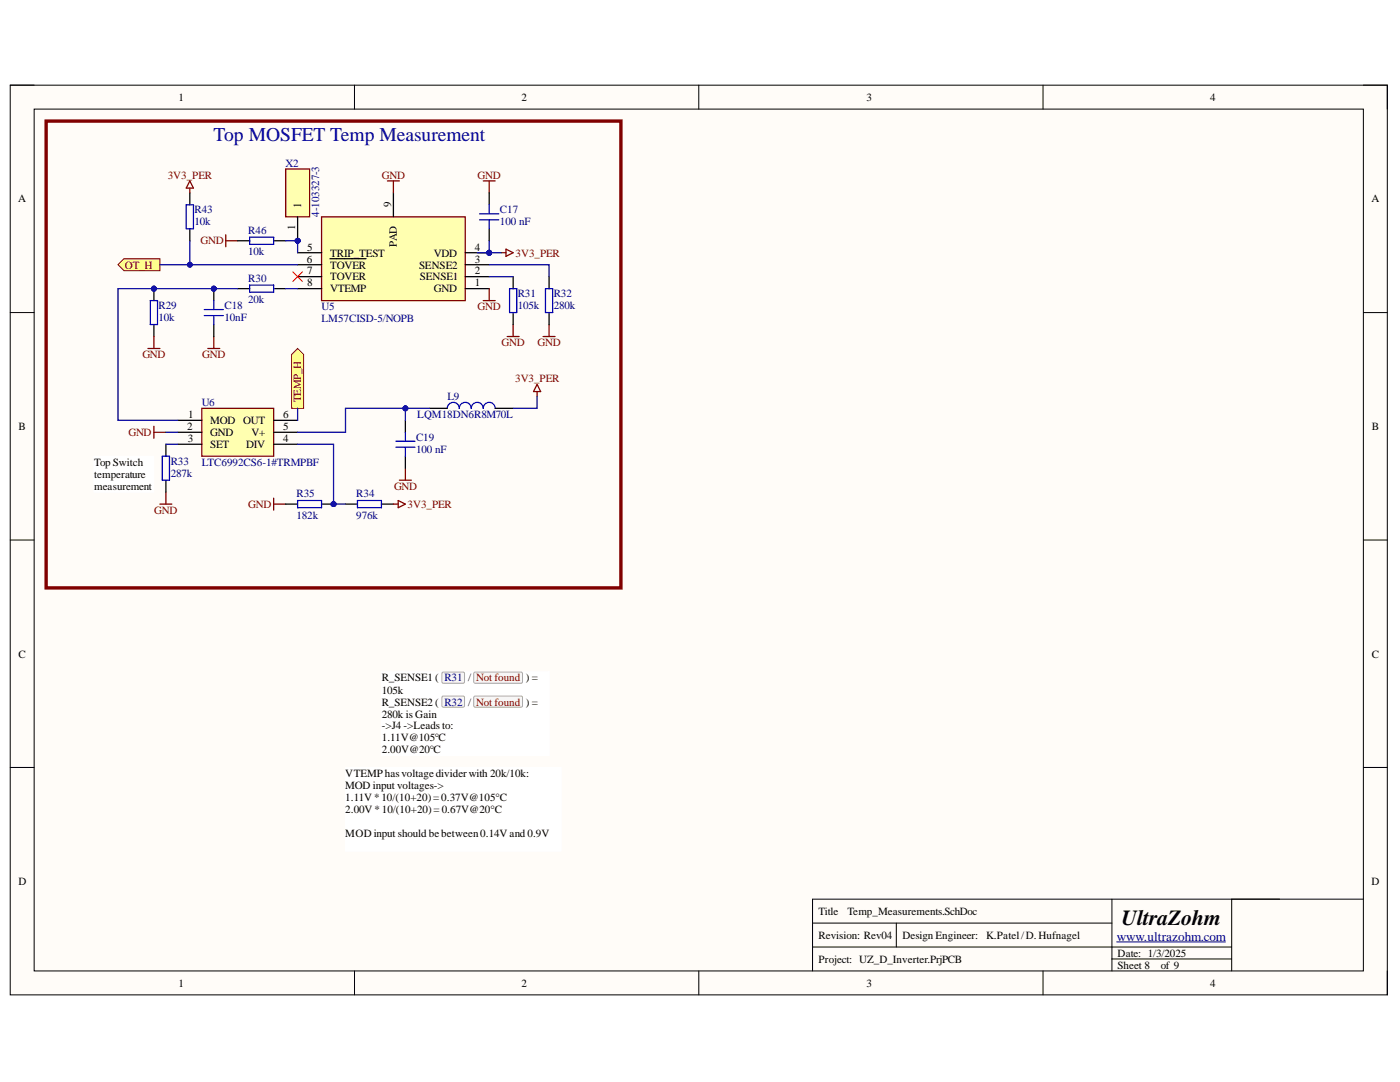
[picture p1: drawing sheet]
<svg xmlns="http://www.w3.org/2000/svg" width="279mm" height="216mm" viewBox="0 0 279 216" stroke-linecap="round" stroke-linejoin="round" font-family="sans-serif">
<defs><g id="words">
<text font-size="4.3" x="223.8" y="184.5">UltraZohm</text>
<text font-size="3.9" fill="#000080" x="42.6" y="28.2">Top MOSFET Temp Measurement</text>
<text font-size="2.6" fill="#000080" x="222.9" y="187.7">www.ultrazohm.com</text>
<g font-size="2.2">
<text x="35.6" y="20.1">1</text>
<text x="104.1" y="20.1">2</text>
<text x="172.9" y="20.1">3</text>
<text x="241.5" y="20.1">4</text>
<text x="3.6" y="40.4">A</text>
<text x="60.1" y="41.6" transform="rotate(-90 60.1 41.6)">1</text>
<text x="78" y="41.3" transform="rotate(-90 78 41.3)">9</text>
<text x="273.7" y="40.4">A</text>
<text x="58.9" y="46" transform="rotate(-90 58.9 46)">1</text>
<text x="61.2" y="52.4">6</text>
<text x="61.3" y="50">5</text>
<text x="65.9" y="53.6">TOVER</text>
<text x="65.9" y="51.2">TRIP_TEST</text>
<text x="79.2" y="49.2" transform="rotate(-90 79.2 49.2)">PAD</text>
<text x="83.6" y="53.6">SENSE2</text>
<text x="86.6" y="51.2">VDD</text>
<text x="94.8" y="52.4">3</text>
<text x="94.8" y="50">4</text>
<text x="61.3" y="57.1">8</text>
<text x="61.3" y="54.8">7</text>
<text x="65.9" y="58.3">VTEMP</text>
<text x="65.9" y="56">TOVER</text>
<text x="83.8" y="56">SENSE1</text>
<text x="86.6" y="58.3">GND</text>
<text x="94.8" y="57.1">1</text>
<text x="94.8" y="54.8">2</text>
<text x="37.5" y="83.4">1</text>
<text x="56.5" y="83.4">6</text>
<text x="3.7" y="85.8">B</text>
<text x="37.4" y="85.8">2</text>
<text x="37.5" y="88.2">3</text>
<text x="41.9" y="84.6">MOD OUT</text>
<text x="41.9" y="87.1">GND</text>
<text x="41.9" y="89.4">SET</text>
<text x="49.1" y="89.4">DIV</text>
<text x="50.2" y="87.1">V+</text>
<text x="56.5" y="85.8">5</text>
<text x="56.5" y="88.2">4</text>
<text x="273.8" y="85.8">B</text>
<text x="18.8" y="93">Top Switch</text>
<text x="18.8" y="95.4">temperature</text>
<text x="18.8" y="97.8">measurement</text>
<text x="3.7" y="131.2">C</text>
<text x="273.8" y="131.2">C</text>
<text x="76.2" y="136">R_SENSE1 ( R31 / Not found ) =</text>
<text x="76.2" y="138.4">105k</text>
<text x="76.2" y="140.8">R_SENSE2 ( R32 / Not found ) =</text>
<text x="76.2" y="143.2">280k is Gain</text>
<text x="76.2" y="145.5">-&gt;J4 -&gt;Leads to:</text>
<text x="76.2" y="147.9">1.11V@105°C</text>
<text x="68.9" y="155.1">VTEMPhasvoltagedividerwith 20k/10k:</text>
<text x="76.2" y="150.3">2.00V@20°C</text>
<text x="68.9" y="157.4">MOD input voltages-&gt;</text>
<text x="68.9" y="159.9">1.11V *10/(10+20)=0.37V@105°C</text>
<text x="68.9" y="162.3">2.00V *10/(10+20)=0.67V@20°C</text>
<text x="68.9" y="167">MODinput should bebetween0.14V and 0.9V</text>
<text x="3.7" y="176.6">D</text>
<text x="273.7" y="176.6">D</text>
<text x="163.4" y="182.5">Title</text>
<text x="169.1" y="182.5">Temp_Measurements.SchDoc</text>
<text x="163.4" y="187.4">Revision: Rev04</text>
<text x="180.1" y="187.4">Design Engineer:</text>
<text x="196.8" y="187.4">K.Patel/D.Hufnagel</text>
<text x="223.1" y="190.9">Date: 1/3/2025</text>
<text x="35.6" y="196.9">1</text>
<text x="104.1" y="196.9">2</text>
<text x="163.4" y="192.1">Project: UZ_D_Inverter.PrjPCB</text>
<text x="172.9" y="196.9">3</text>
<text x="223.1" y="193.3">Sheet 8</text>
<text x="231.7" y="193.3">of 9</text>
<text x="241.5" y="196.9">4</text>
</g>
<g font-size="2.2" fill="#800000">
<text x="33.5" y="35.7">3V3_PER</text>
<text x="76.2" y="35.7">GND</text>
<text x="95.3" y="35.7">GND</text>
<text x="24.9" y="53.6">OT_H</text>
<text x="40" y="48.8">GND</text>
<text x="102.9" y="51.2">3V3_PER</text>
<text x="95.3" y="62">GND</text>
<text x="28.4" y="71.5">GND</text>
<text x="40.3" y="71.5">GND</text>
<text x="100.1" y="69.1">GND</text>
<text x="107.3" y="69.1">GND</text>
<text x="102.8" y="76.2">3V3_PER</text>
<text x="60.1" y="80.3" transform="rotate(-90 60.1 80.3)">TEMP_H</text>
<text x="25.6" y="87.1">GND</text>
<text x="49.5" y="101.3">GND</text>
<text x="78.6" y="97.8">GND</text>
<text x="81.3" y="101.3">3V3_PER</text>
<text x="30.8" y="102.5">GND</text>
</g>
<g font-size="2.2" fill="#000080">
<text x="57" y="33.3">X2</text>
<text x="38.8" y="42.6">R43</text>
<text x="38.8" y="45">10k</text>
<text x="49.5" y="46.7">R46</text>
<text x="63.7" y="43.3" transform="rotate(-90 63.7 43.3)">4-103327-3</text>
<text x="99.8" y="42.6">C17</text>
<text x="99.8" y="45">100 nF</text>
<text x="49.5" y="51">10k</text>
<text x="49.5" y="56.2">R30</text>
<text x="103.3" y="59.3">R31</text>
<text x="110.5" y="59.3">R32</text>
<text x="31.6" y="61.7">R29</text>
<text x="31.6" y="64.1">10k</text>
<text x="44.8" y="61.7">C18</text>
<text x="44.8" y="64.1">10nF</text>
<text x="49.5" y="60.5">20k</text>
<text x="64.2" y="62">U5</text>
<text x="64.2" y="64.3">LM57CISD-5/NOPB</text>
<text x="103.3" y="61.7">105k</text>
<text x="110.5" y="61.7">280k</text>
<text x="40.2" y="81.1">U6</text>
<text x="83.3" y="83.4">LQM18DN6R8M70L</text>
<text x="89.3" y="79.9">L9</text>
<text x="83" y="88">C19</text>
<text x="34.1" y="92.7">R33</text>
<text x="34.1" y="95.2">287k</text>
<text x="40.2" y="93">LTC6992CS6-1#TRMPBF</text>
<text x="83" y="90.3">100 nF</text>
<text x="59.2" y="99.2">R35</text>
<text x="71.1" y="99.2">R34</text>
<text x="59.2" y="103.5">182k</text>
<text x="71.1" y="103.5">976k</text>
</g>
</g></defs>
<path d="M2 17h274.9v181.5h-274.9z" fill-rule="evenodd" fill="#fffcf8"/>
<path d="M2 17h274.9v181.5h-274.9z" fill="none" stroke="#000" stroke-width=".2"/>
<path d="M6.8 21.8h265.3v171.9h-265.3z" fill-rule="evenodd" fill="#fffcf8"/>
<g fill="none" stroke="#000" stroke-width=".2">
<path d="M2 17h4.8M70.7 17v4.8M139.5 17v4.8M208.2 17v4.8M272.1 17h4.8v4.8M6.8 21.8h265.3v171.9h-265.3zM2 62.4h4.8M272.1 62.4h4.8M2 107.8h4.8M272.1 107.8h4.8M2 153.1h4.8M272.1 153.1h4.8"/>
<path d="M221.9 179.4v14.3M245.8 179.4v14.3M272.1 179.4h-109.9v14.3M70.7 193.7v4.8M139.5 193.7v4.8M162.2 184.2h59.7M162.2 189h83.6M178.9 184.2v4.8M208.2 193.7v4.8M221.9 191.4h23.9M276.9 193.7v4.8"/>
</g>
<path d="M222.9 188h21.7" fill="none" stroke="#000080" stroke-width=".2"/>
<circle cx="97.6" cy="50.4" r=".48" fill="#000080"/>
<circle cx="97.6" cy="50.4" r=".48" fill="none" stroke="#000080" stroke-width=".2"/>
<path d="M64.2 43.3h28.6v16.7h-28.6z" fill-rule="evenodd" fill="#ffffb0"/>
<path d="M64.2 43.3h28.6v16.7h-28.6z" fill="none" stroke="#800000" stroke-width=".25"/>
<path d="M92.8 57.6h4.8M92.8 55.2h4.8M92.8 52.8h4.8M92.8 50.4h4.8" fill="none" stroke="#000" stroke-width=".25"/>
<circle cx="97.6" cy="50.4" r=".48" fill="#000080"/>
<circle cx="97.6" cy="50.4" r=".48" fill="none" stroke="#000080" stroke-width=".2"/>
<path d="M78.5 38.5v4.8M59.4 57.6h4.8M59.4 55.2h4.8M59.4 52.8h4.8M59.4 50.4h4.8M65.8 51.6h7.3" fill="none" stroke="#000" stroke-width=".25"/>
<path d="M96.4 60h2.4M97.6 57.6v2.4" fill="none" stroke="#800000" stroke-width=".25"/>
<path d="M40.3 81.5h14.3v9.5h-14.3z" fill-rule="evenodd" fill="#ffffb0"/>
<path d="M45.1 46.8v2.4M45.1 48h2.3M40.3 81.5h14.3v9.5h-14.3z" fill="none" stroke="#800000" stroke-width=".25"/>
<path d="M35.5 83.9h4.8M35.5 86.3h4.8M35.5 88.6h4.8M54.6 83.9h4.8M54.6 86.3h4.8M54.6 88.6h4.8" fill="none" stroke="#000" stroke-width=".25"/>
<path d="M24.7 51.6h7.2v2.4h-7.2l-1.2-1.2z" fill-rule="evenodd" fill="#ffff80"/>
<path d="M24.7 51.6h7.2v2.4h-7.2l-1.2-1.2z" fill="none" stroke="#800000" stroke-width=".2"/>
<path d="M96.4 36.1h2.4M97.6 36.1v2.4" fill="none" stroke="#800000" stroke-width=".25"/>
<circle cx="30.7" cy="57.6" r=".48" fill="#000080"/>
<circle cx="30.7" cy="57.6" r=".48" fill="none" stroke="#000080" stroke-width=".2"/>
<path d="M30.7 57.6v2.4" fill="none" stroke="#000" stroke-width=".25"/>
<circle cx="30.7" cy="57.6" r=".48" fill="#000080"/>
<circle cx="30.7" cy="57.6" r=".48" fill="none" stroke="#000080" stroke-width=".2"/>
<path d="M47.4 57.6h2.4M54.6 57.6h2.4M30.7 64.8v2.3" fill="none" stroke="#000" stroke-width=".25"/>
<path d="M30 60h1.4v4.8h-1.4zM49.8 56.9h4.8v1.4h-4.8z" fill="none" stroke="#00f" stroke-width=".25"/>
<g fill="none" stroke="#800000" stroke-width=".25">
<path d="M29.5 69.5h2.4M30.7 67.1v2.4M41.5 69.5h2.4M42.7 67.1v2.4M101.2 67.1h2.4M102.4 64.8v2.3M108.4 67.1h2.4M109.6 64.8v2.3M30.7 85.1v2.4M30.7 86.3h2.4M33.1 98.2v2.4M54.6 99.4v2.4"/>
<path d="M79.7 95.8h2.4M80.9 93.4v2.4M31.9 100.6h2.4M54.6 100.6h2.4"/>
</g>
<path d="M58.4 54.3l1.9 1.9M60.3 54.3l-1.9 1.9" fill="none" stroke="#f00" stroke-width=".2"/>
<path d="M18.8 91h11.9v7.2h-11.9z" fill-rule="evenodd" fill="#fff"/>
<path d="M18.8 91h11.9v7.2h-11.9z" fill="none" stroke="#fff" stroke-width=".2"/>
<path d="M37.9 38.5v2.4M37.9 45.7v2.3" fill="none" stroke="#000" stroke-width=".25"/>
<path d="M37.2 40.9h1.4v4.8h-1.4z" fill="none" stroke="#00f" stroke-width=".25"/>
<circle cx="59.4" cy="48" r=".48" fill="#000080"/>
<circle cx="59.4" cy="48" r=".48" fill="none" stroke="#000080" stroke-width=".2"/>
<path d="M57 33.7h4.8v9.6h-4.8z" fill-rule="evenodd" fill="#ffffb0"/>
<path d="M57 33.7h4.8v9.6h-4.8z" fill="none" stroke="#800000" stroke-width=".25"/>
<path d="M59.4 43.3v4.7" fill="none" stroke="#000" stroke-width=".25"/>
<circle cx="59.4" cy="48" r=".48" fill="#000080"/>
<circle cx="59.4" cy="48" r=".48" fill="none" stroke="#000080" stroke-width=".2"/>
<path d="M47.4 48h2.4M54.6 48h2.4M102.4 55.2v2.4M109.6 55.2v2.4M102.4 62.4v2.4M109.6 62.4v2.4M33.1 88.6v2.4M33.1 95.8v2.4M69 100.6h2.3M76.1 100.6h2.4" fill="none" stroke="#000" stroke-width=".25"/>
<path d="M49.8 47.3h4.8v1.5h-4.8zM101.7 57.6h1.4v4.8h-1.4zM108.9 57.6h1.4v4.8h-1.4zM32.4 91h1.4v4.8h-1.4zM71.3 99.9h4.8v1.4h-4.8z" fill="none" stroke="#00f" stroke-width=".25"/>
<circle cx="66.6" cy="100.6" r=".48" fill="#000080"/>
<circle cx="66.6" cy="100.6" r=".48" fill="none" stroke="#000080" stroke-width=".2"/>
<path d="M57 100.6h2.4M64.2 100.6h2.4" fill="none" stroke="#000" stroke-width=".25"/>
<circle cx="66.6" cy="100.6" r=".48" fill="#000080"/>
<circle cx="66.6" cy="100.6" r=".48" fill="none" stroke="#000080" stroke-width=".2"/>
<path d="M59.4 99.9h4.8v1.4h-4.8z" fill="none" stroke="#00f" stroke-width=".25"/>
<path d="M9.2 24.2h114.7v93.1h-114.7z" fill="none" stroke="#800000" stroke-width=".68"/>
<path d="M77.3 36.1h2.4M78.5 36.1v2.4" fill="none" stroke="#800000" stroke-width=".25"/>
<path d="M58.2 70.7l1.2-1.2 1.2 1.2v10.8h-2.4z" fill-rule="evenodd" fill="#ffff80"/>
<path d="M58.2 70.7l1.2-1.2 1.2 1.2v10.8h-2.4z" fill="none" stroke="#800000" stroke-width=".2"/>
<path d="M89.3 81.5a1.19 1.19 0 0 1 1.2-1.2 1.19 1.19 0 0 1 1.2 1.2 1.19 1.19 0 0 1 1.1-1.2 1.19 1.19 0 0 1 1.2 1.2 1.2 1.2 0 0 1 1.2-1.2 1.2 1.2 0 0 1 1.2 1.2 1.19 1.19 0 0 1 1.2-1.2 1.19 1.19 0 0 1 1.2 1.2" fill="none" stroke="#00f" stroke-width=".25"/>
<path d="M85.7 81.5h3.6M98.8 81.5h3.6" fill="none" stroke="#000" stroke-width=".25"/>
<circle cx="42.7" cy="57.6" r=".48" fill="#000080"/>
<circle cx="42.7" cy="57.6" r=".48" fill="none" stroke="#000080" stroke-width=".2"/>
<path d="M42.7 57.6v2.4M42.7 64.8v2.3" fill="none" stroke="#000" stroke-width=".25"/>
<circle cx="42.7" cy="57.6" r=".48" fill="#000080"/>
<circle cx="42.7" cy="57.6" r=".48" fill="none" stroke="#000080" stroke-width=".2"/>
<path d="M42.7 60v1.8M40.8 61.8h3.8M40.8 63h3.8M42.7 63v1.8" fill="none" stroke="#00f" stroke-width=".25"/>
<path d="M76.1 134h33.5v16.7h-33.5z" fill-rule="evenodd" fill="#fff"/>
<path d="M76.1 134h33.5v16.7h-33.5z" fill="none" stroke="#fff" stroke-width=".2"/>
<path d="M88.3 134.1h4.3l.1 .3v1.8l-.3 .1h-4.1l-.1-.2v-1.7z" fill="#f5f5f5"/>
<path d="M88.3 134.1h4.3l.1 .3v1.8l-.3 .1h-4.1l-.1-.2v-1.7z" fill="none" stroke="#a9a9a9" stroke-width=".2"/>
<path d="M94.6 134.2l.2-.1h9.2l.3 .3v1.7l-.3 .2h-9.2l-.3-.2z" fill="#f5f5f5"/>
<path d="M94.6 134.2l.2-.1h9.2l.3 .3v1.7l-.3 .2h-9.2l-.3-.2z" fill="none" stroke="#a9a9a9" stroke-width=".2"/>
<path d="M88.3 138.9h4.3l.1 .3v1.8l-.3 .1h-4.1l-.1-.3v-1.6z" fill="#f5f5f5"/>
<path d="M88.3 138.9h4.3l.1 .3v1.8l-.3 .1h-4.1l-.1-.3v-1.6z" fill="none" stroke="#a9a9a9" stroke-width=".2"/>
<path d="M94.6 139l.2-.1h9.2l.3 .3v1.6l-.3 .3h-9.2l-.3-.3z" fill="#f5f5f5"/>
<path d="M94.6 139l.2-.1h9.2l.3 .3v1.6l-.3 .3h-9.2l-.3-.3z" fill="none" stroke="#a9a9a9" stroke-width=".2"/>
<path d="M69 153.1h43v16.8h-43z" fill-rule="evenodd" fill="#fff"/>
<path d="M69 153.1h43v16.8h-43z" fill="none" stroke="#fff" stroke-width=".2"/>
<path d="M37.9 36.1l.7 1.4h-1.4zM37.9 37.5v1M100 50.4h1M101 49.7l1.4 .7-1.4 .7zM107.2 76.7l.7 1.4h-1.4zM107.2 78.1v1M79.5 99.9l1.4 .7-1.4 .7zM78.5 100.6h1" fill="none" stroke="#800000" stroke-width=".25"/>
<path d="M97.6 38.5v2.4M97.6 45.7v2.3M80.9 83.9v2.4M80.9 91v2.4" fill="none" stroke="#000" stroke-width=".25"/>
<path d="M95.7 42.7h3.8M95.7 43.9h3.8M97.6 40.9v1.8M97.6 43.9v1.8M79 88h3.8M79 89.2h3.8M80.9 86.3v1.7M80.9 89.2v1.8" fill="none" stroke="#00f" stroke-width=".25"/>
<path d="M97.6 52.8h12v2.4M97.6 55.2h4.8M66.6 100.6h2.4" fill="none" stroke="#000080" stroke-width=".25"/>
<circle cx="66.6" cy="100.6" r=".48" fill="#000080"/>
<circle cx="66.6" cy="100.6" r=".48" fill="none" stroke="#000080" stroke-width=".2"/>
<path d="M59.4 88.6h7.2v12" fill="none" stroke="#000080" stroke-width=".25"/>
<circle cx="66.6" cy="100.6" r=".48" fill="#000080"/>
<circle cx="66.6" cy="100.6" r=".48" fill="none" stroke="#000080" stroke-width=".2"/>
<path d="M37.9 48v4.8M33.1 86.3h2.4M33.1 88.6h2.4M59.4 81.5v2.4" fill="none" stroke="#000080" stroke-width=".25"/>
<circle cx="37.9" cy="52.8" r=".48" fill="#000080"/>
<circle cx="37.9" cy="52.8" r=".48" fill="none" stroke="#000080" stroke-width=".2"/>
<path d="M57 57.6h2.4M57 48h2.4" fill="none" stroke="#000080" stroke-width=".25"/>
<circle cx="59.4" cy="48" r=".48" fill="#000080"/>
<circle cx="59.4" cy="48" r=".48" fill="none" stroke="#000080" stroke-width=".2"/>
<path d="M59.4 48v2.4" fill="none" stroke="#000080" stroke-width=".25"/>
<circle cx="59.4" cy="48" r=".48" fill="#000080"/>
<circle cx="59.4" cy="48" r=".48" fill="none" stroke="#000080" stroke-width=".2"/>
<path d="M95.2 50.4h2.4" fill="none" stroke="#000080" stroke-width=".25"/>
<circle cx="97.6" cy="50.4" r=".48" fill="#000080"/>
<circle cx="97.6" cy="50.4" r=".48" fill="none" stroke="#000080" stroke-width=".2"/>
<path d="M97.6 50.4h2.4" fill="none" stroke="#000080" stroke-width=".25"/>
<circle cx="97.6" cy="50.4" r=".48" fill="#000080"/>
<circle cx="97.6" cy="50.4" r=".48" fill="none" stroke="#000080" stroke-width=".2"/>
<path d="M97.6 48v2.4" fill="none" stroke="#000080" stroke-width=".25"/>
<circle cx="97.6" cy="50.4" r=".48" fill="#000080"/>
<circle cx="97.6" cy="50.4" r=".48" fill="none" stroke="#000080" stroke-width=".2"/>
<path d="M107.2 79.1v2.4h-4.8M80.9 81.5h4.8" fill="none" stroke="#000080" stroke-width=".25"/>
<circle cx="80.9" cy="81.5" r=".48" fill="#000080"/>
<circle cx="80.9" cy="81.5" r=".48" fill="none" stroke="#000080" stroke-width=".2"/>
<path d="M80.9 81.5h-11.9v4.8h-9.6" fill="none" stroke="#000080" stroke-width=".25"/>
<circle cx="80.9" cy="81.5" r=".48" fill="#000080"/>
<circle cx="80.9" cy="81.5" r=".48" fill="none" stroke="#000080" stroke-width=".2"/>
<path d="M30.7 57.6h-7.2v26.3h12" fill="none" stroke="#000080" stroke-width=".25"/>
<circle cx="30.7" cy="57.6" r=".48" fill="#000080"/>
<circle cx="30.7" cy="57.6" r=".48" fill="none" stroke="#000080" stroke-width=".2"/>
<path d="M30.7 57.6h12" fill="none" stroke="#000080" stroke-width=".25"/>
<circle cx="30.7" cy="57.6" r=".48" fill="#000080"/>
<circle cx="30.7" cy="57.6" r=".48" fill="none" stroke="#000080" stroke-width=".2"/>
<circle cx="42.7" cy="57.6" r=".48" fill="#000080"/>
<circle cx="42.7" cy="57.6" r=".48" fill="none" stroke="#000080" stroke-width=".2"/>
<path d="M42.7 57.6h4.7" fill="none" stroke="#000080" stroke-width=".25"/>
<circle cx="42.7" cy="57.6" r=".48" fill="#000080"/>
<circle cx="42.7" cy="57.6" r=".48" fill="none" stroke="#000080" stroke-width=".2"/>
<path d="M80.9 81.5v2.4" fill="none" stroke="#000080" stroke-width=".25"/>
<circle cx="80.9" cy="81.5" r=".48" fill="#000080"/>
<circle cx="80.9" cy="81.5" r=".48" fill="none" stroke="#000080" stroke-width=".2"/>
<path d="M31.9 52.8h27.5" fill="none" stroke="#000080" stroke-width=".25"/>
<circle cx="37.9" cy="52.8" r=".48" fill="#000080"/>
<circle cx="37.9" cy="52.8" r=".48" fill="none" stroke="#000080" stroke-width=".2"/>
<use href="#words"/>
</svg>
